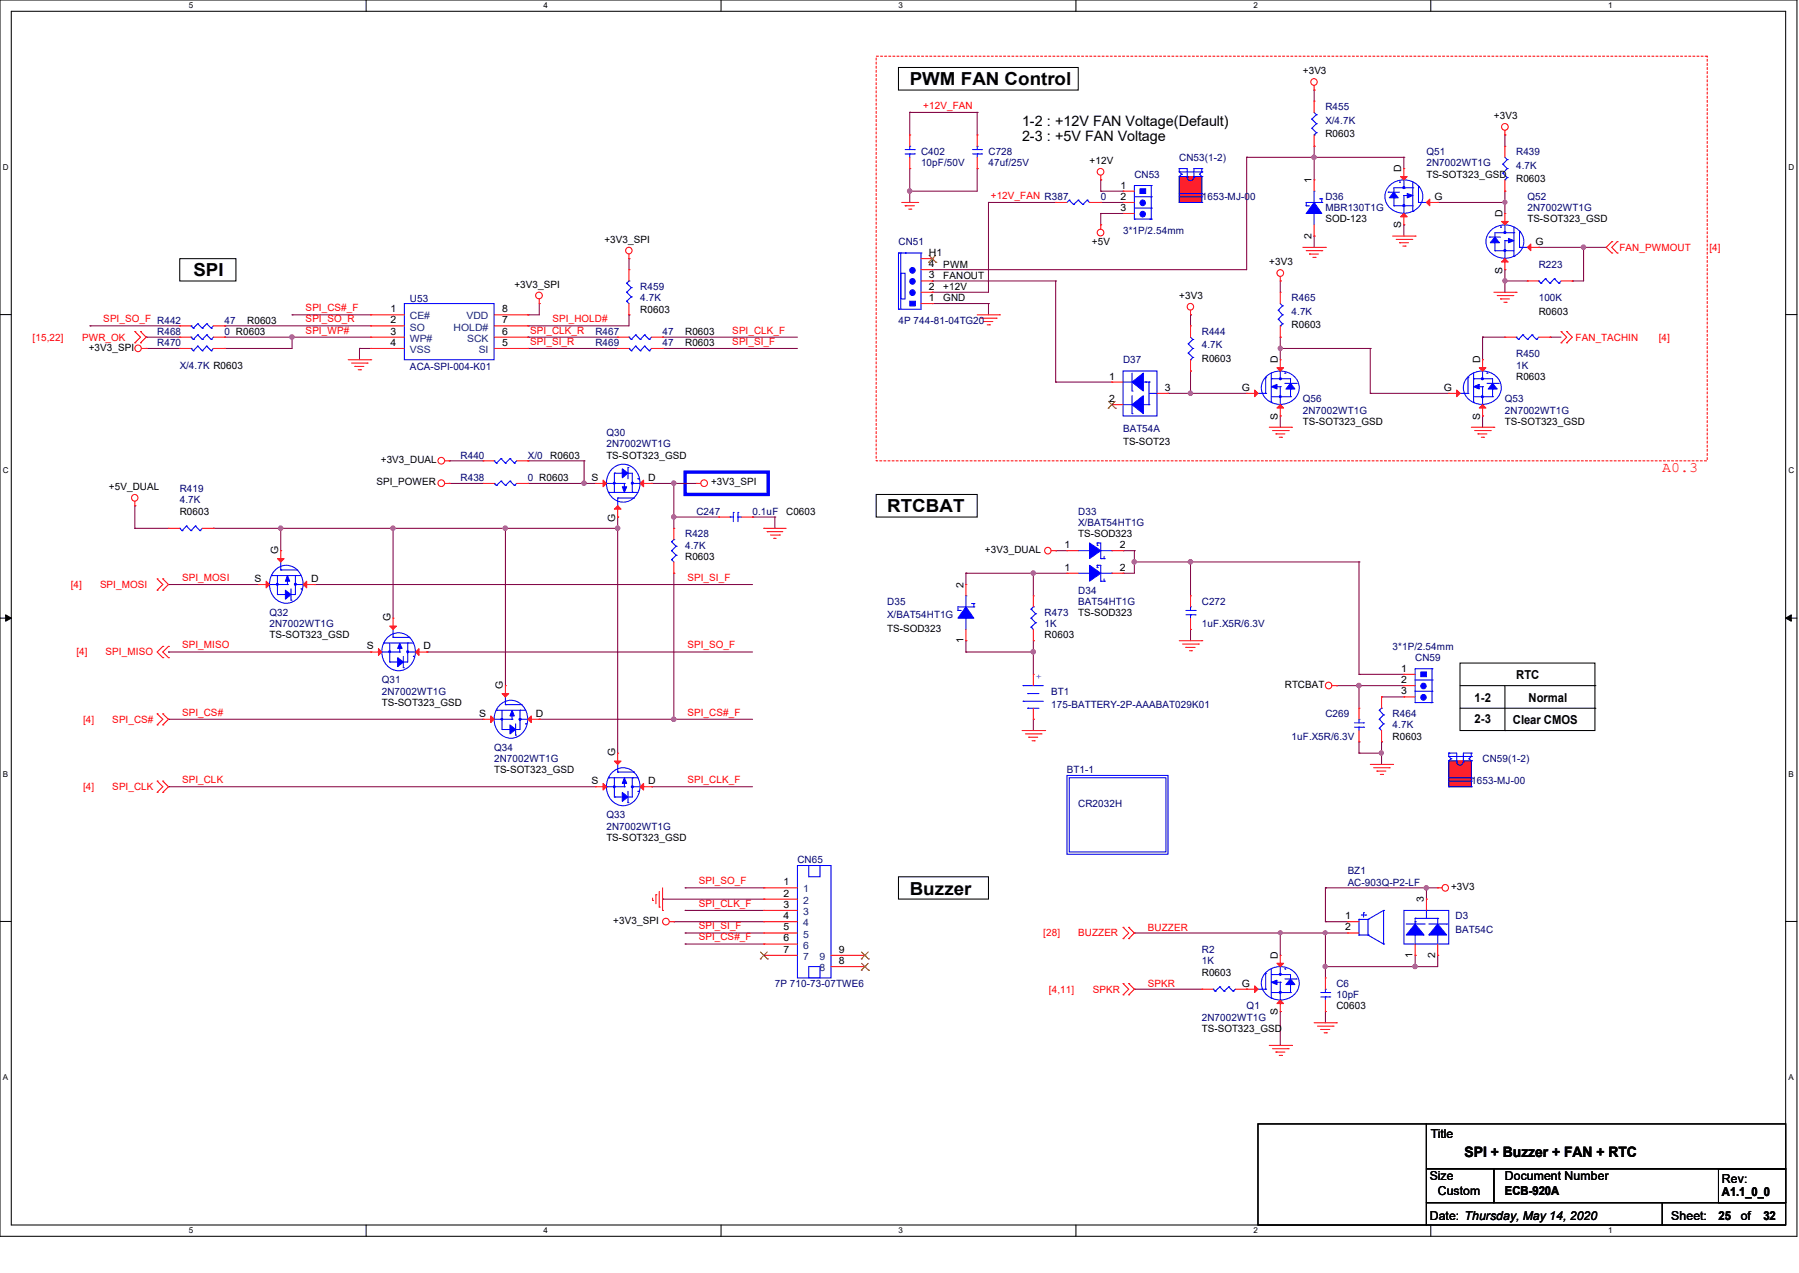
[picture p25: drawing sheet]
<svg xmlns="http://www.w3.org/2000/svg" width="297mm" height="210mm" viewBox="0 0 297 210" stroke-linecap="round" stroke-linejoin="round" font-family="sans-serif">
<defs><g id="words">
<g font-size="3">
<text x="150.2" y="14.1">PWM FAN Control</text>
<text x="31.9" y="45.6">SPI</text>
<text x="146.5" y="84.5">RTCBAT</text>
<text x="150.2" y="147.6">Buzzer</text>
</g>
<g font-size="2.4">
<text x="168.7" y="20.7">1-2 : +12V FAN Voltage(Default)</text>
<text x="168.7" y="23.2">2-3 : +5V FAN Voltage</text>
<text x="241.8" y="190.8">SPI + Buzzer + FAN + RTC</text>
</g>
<text font-size="2.4" fill="#f00" x="274.4" y="77.9">A0.3</text>
<g font-size="2">
<text x="250.3" y="112.1">RTC</text>
<text x="243.5" y="119.3">2-3</text>
<text x="243.5" y="115.8">1-2</text>
<text x="249.8" y="119.5">Clear CMOS</text>
<text x="252.4" y="115.8">Normal</text>
<text x="236.2" y="187.7">Title</text>
<text x="236" y="194.7">Size</text>
<text x="237.4" y="197.2">Custom</text>
<text x="248.5" y="194.7">Document Number</text>
<text x="248.5" y="197.2">ECB-920A</text>
<text x="284.3" y="195.1">Rev:</text>
<text x="284.3" y="197.4">A1.1_0_0</text>
<text x="236" y="201.3">Date: Thursday, May 14, 2020</text>
<text x="275.9" y="201.3">Sheet:</text>
<text x="283.7" y="201.3">25</text>
<text x="287.4" y="201.3">of</text>
<text x="291.1" y="201.3">32</text>
</g>
<g font-size="1.7" fill="#f00">
<text x="152.4" y="17.9">+12V_FAN</text>
<text x="163.6" y="32.8">+12V_FAN R387</text>
<text x="267.4" y="41.4">FAN_PWMOUT</text>
<text x="282.2" y="41.4">[4]</text>
<text x="17.1" y="53.2">SPI_SO_F R442</text>
<text x="50.5" y="51.4">SPI_CS#_F</text>
<text x="50.5" y="53.2">SPI_SO_R</text>
<text x="91.2" y="53.2">SPI_HOLD#</text>
<text x="5.4" y="56.2">[15,22]</text>
<text x="13.5" y="56.2">PWR_OK</text>
<text x="50.5" y="55">SPI_WP#</text>
<text x="87.5" y="55">SPI_CLK_R</text>
<text x="87.5" y="56.9">SPI_SI_R</text>
<text x="120.9" y="56.9">SPI_SI_F</text>
<text x="120.9" y="55">SPI_CLK_F</text>
<text x="260.1" y="56.2">FAN_TACHIN</text>
<text x="273.8" y="56.2">[4]</text>
<text x="30.1" y="95.8">SPI_MOSI</text>
<text x="113.5" y="95.8">SPI_SI_F</text>
<text x="11.7" y="97">[4]</text>
<text x="16.5" y="97">SPI_MOSI</text>
<text x="30.1" y="107">SPI_MISO</text>
<text x="113.5" y="107">SPI_SO_F</text>
<text x="12.6" y="108.1">[4]</text>
<text x="17.4" y="108.1">SPI_MISO</text>
<text x="13.7" y="119.3">[4]</text>
<text x="18.5" y="119.3">SPI_CS#</text>
<text x="30.1" y="118.1">SPI_CS#</text>
<text x="113.5" y="118.1">SPI_CS#_F</text>
<text x="13.7" y="130.3">[4]</text>
<text x="18.5" y="130.3">SPI_CLK</text>
<text x="30.1" y="129.2">SPI_CLK</text>
<text x="113.5" y="129.2">SPI_CLK_F</text>
<text x="115.4" y="149.6">SPI_CLK_F</text>
<text x="115.4" y="145.9">SPI_SO_F</text>
<text x="115.4" y="153.3">SPI_SI_F</text>
<text x="115.4" y="155.2">SPI_CS#_F</text>
<text x="172.3" y="154.5">[28]</text>
<text x="178" y="154.5">BUZZER</text>
<text x="189.5" y="153.5">BUZZER</text>
<text x="173.2" y="163.7">[4,11]</text>
<text x="180.4" y="163.7">SPKR</text>
<text x="189.5" y="162.8">SPKR</text>
</g>
<g font-size="1.7">
<text x="215.1" y="12.2">+3V3</text>
<text x="218.8" y="22.6">R0603</text>
<text x="246.6" y="19.6">+3V3</text>
<text x="179.9" y="27.1">+12V</text>
<text x="231.4" y="28.4" transform="rotate(-90 231.4 28.4)">D</text>
<text x="235.5" y="29.3">TS-SOT323_GSD</text>
<text x="185" y="31.1">1</text>
<text x="185" y="33">2</text>
<text x="185" y="34.8">3</text>
<text x="216.5" y="30.2" transform="rotate(-90 216.5 30.2)">1</text>
<text x="236.8" y="33">G</text>
<text x="248" y="35.8" transform="rotate(-90 248 35.8)">D</text>
<text x="250.3" y="30.1">R0603</text>
<text x="99.8" y="40">+3V3_SPI</text>
<text x="180.3" y="40.4">+5V</text>
<text x="216.5" y="39.4" transform="rotate(-90 216.5 39.4)">2</text>
<text x="218.8" y="36.7">SOD-123</text>
<text x="231.4" y="37.7" transform="rotate(-90 231.4 37.7)">S</text>
<text x="252.2" y="36.7">TS-SOT323_GSD</text>
<text x="253.5" y="40.4">G</text>
<text x="84.9" y="47.5">+3V3_SPI</text>
<text x="153.4" y="47.8">2</text>
<text x="153.4" y="45.9">3</text>
<text x="153.4" y="44.1">4</text>
<text x="153.4" y="42.2">H1</text>
<text x="155.7" y="46">FANOUT</text>
<text x="155.7" y="47.8">+12V</text>
<text x="155.7" y="44.2">PWM</text>
<text x="209.5" y="43.8">+3V3</text>
<text x="248" y="45.1" transform="rotate(-90 248 45.1)">S</text>
<text x="40.8" y="53.4">R0603</text>
<text x="64.5" y="51.5">1</text>
<text x="64.5" y="53.3">2</text>
<text x="82.9" y="53.3">7</text>
<text x="82.9" y="51.5">8</text>
<text x="105.7" y="51.6">R0603</text>
<text x="153.4" y="49.7">1</text>
<text x="155.7" y="49.7">GND</text>
<text x="194.7" y="49.3">+3V3</text>
<text x="254" y="51.9">R0603</text>
<text x="14.6" y="57.9">+3V3_SPI</text>
<text x="64.5" y="55.2">3</text>
<text x="64.5" y="57.1">4</text>
<text x="82.9" y="57.1">5</text>
<text x="82.9" y="55.2">6</text>
<text x="113.1" y="57.1">R0603</text>
<text x="113.1" y="55.2">R0603</text>
<text x="198.4" y="59.7">R0603</text>
<text x="210.9" y="59.9" transform="rotate(-90 210.9 59.9)">D</text>
<text x="213.2" y="54.1">R0603</text>
<text x="244.3" y="59.9" transform="rotate(-90 244.3 59.9)">D</text>
<text x="183.1" y="62.6">1</text>
<text x="192.3" y="64.5">3</text>
<text x="205" y="64.5">G</text>
<text x="238.4" y="64.5">G</text>
<text x="250.3" y="62.7">R0603</text>
<text x="183.1" y="66.3">2</text>
<text x="210.9" y="69.2" transform="rotate(-90 210.9 69.2)">S</text>
<text x="215.1" y="70.1">TS-SOT323_GSD</text>
<text x="244.3" y="69.2" transform="rotate(-90 244.3 69.2)">S</text>
<text x="248.5" y="70.1">TS-SOT323_GSD</text>
<text x="62.9" y="76.4">+3V3_DUAL</text>
<text x="90.8" y="75.6">R0603</text>
<text x="100.1" y="75.6">TS-SOT323_GSD</text>
<text x="185.4" y="73.4">TS-SOT23</text>
<text x="18" y="80.9">+5V_DUAL</text>
<text x="62.1" y="80.1">SPI_POWER</text>
<text x="97.7" y="79.3">S</text>
<text x="107" y="79.3">D</text>
<text x="117.4" y="80.1">+3V3_SPI</text>
<text x="29.7" y="84.9">R0603</text>
<text x="101.6" y="86.1" transform="rotate(-90 101.6 86.1)">G</text>
<text x="129.8" y="84.9">C0603</text>
<text x="178" y="88.6">TS-SOD323</text>
<text x="45.9" y="91.4" transform="rotate(-90 45.9 91.4)">G</text>
<text x="113.1" y="92.3">R0603</text>
<text x="162.6" y="91.2">+3V3_DUAL</text>
<text x="175.7" y="94.1">1</text>
<text x="175.7" y="90.4">1</text>
<text x="184.9" y="94.1">2</text>
<text x="184.9" y="90.4">2</text>
<text x="42" y="96">S</text>
<text x="51.4" y="96">D</text>
<text x="159" y="97" transform="rotate(-90 159 97)">2</text>
<text x="178" y="101.6">TS-SOD323</text>
<text x="44.5" y="105.3">TS-SOT323_GSD</text>
<text x="60.6" y="107.1">S</text>
<text x="64.5" y="102.5" transform="rotate(-90 64.5 102.5)">G</text>
<text x="69.9" y="107.1">D</text>
<text x="146.5" y="104.2">TS-SOD323</text>
<text x="159" y="106.1" transform="rotate(-90 159 106.1)">1</text>
<text x="172.5" y="105.3">R0603</text>
<text x="83" y="113.7" transform="rotate(-90 83 113.7)">G</text>
<text x="212.1" y="113.5">RTCBAT</text>
<text x="231.3" y="110.8">1</text>
<text x="231.3" y="112.7">2</text>
<text x="63" y="116.5">TS-SOT323_GSD</text>
<text x="79.1" y="118.2">S</text>
<text x="88.5" y="118.2">D</text>
<text x="231.3" y="114.6">3</text>
<text x="101.6" y="124.8" transform="rotate(-90 101.6 124.8)">G</text>
<text x="229.9" y="122">R0603</text>
<text x="81.6" y="127.6">TS-SOT323_GSD</text>
<text x="97.7" y="129.4">S</text>
<text x="107" y="129.4">D</text>
<text x="100.1" y="138.7">TS-SOT323_GSD</text>
<text x="129.4" y="146">1</text>
<text x="129.4" y="147.9">2</text>
<text x="129.4" y="149.8">3</text>
<text x="235.1" y="148.9" transform="rotate(-90 235.1 148.9)">3</text>
<text x="239.6" y="146.9">+3V3</text>
<text x="101.3" y="152.4">+3V3_SPI</text>
<text x="129.4" y="151.6">4</text>
<text x="129.4" y="153.5">5</text>
<text x="129.4" y="155.3">6</text>
<text x="222.1" y="151.6">1</text>
<text x="222.1" y="153.5">2</text>
<text x="129.4" y="157.2">7</text>
<text x="138.5" y="159">8</text>
<text x="138.5" y="157.2">9</text>
<text x="198.4" y="161">R0603</text>
<text x="210.9" y="158.2" transform="rotate(-90 210.9 158.2)">D</text>
<text x="233.2" y="158" transform="rotate(-90 233.2 158)">1</text>
<text x="236.9" y="158" transform="rotate(-90 236.9 158)">2</text>
<text x="205" y="162.8">G</text>
<text x="210.9" y="167.5" transform="rotate(-90 210.9 167.5)">S</text>
<text x="220.6" y="166.5">C0603</text>
<text x="198.4" y="170.2">TS-SOT323_GSD</text>
</g>
<g font-size="1.7" fill="#000080">
<text x="218.8" y="18.2">R455</text>
<text x="218.8" y="20.4">X/4.7K</text>
<text x="152.1" y="25.6">C402</text>
<text x="152.1" y="27.4">10pF/50V</text>
<text x="163.2" y="25.6">C728</text>
<text x="163.2" y="27.4">47uf/25V</text>
<text x="187.3" y="29.3">CN53</text>
<text x="194.7" y="26.5">CN53(1-2)</text>
<text x="235.5" y="25.6">Q51</text>
<text x="235.5" y="27.4">2N7002WT1G</text>
<text x="250.3" y="25.6">R439</text>
<text x="250.3" y="27.8">4.7K</text>
<text x="181.7" y="33">0</text>
<text x="198.4" y="33">1653-MJ-00</text>
<text x="218.8" y="33">D36</text>
<text x="218.8" y="34.9">MBR130T1G</text>
<text x="252.2" y="33">Q52</text>
<text x="252.2" y="34.9">2N7002WT1G</text>
<text x="148.3" y="40.4">CN51</text>
<text x="185.4" y="38.6">3*1P/2.54mm</text>
<text x="105.7" y="47.8">R459</text>
<text x="254" y="44.2">R223</text>
<text x="37.1" y="53.4">47</text>
<text x="67.7" y="49.9">U53</text>
<text x="105.7" y="49.7">4.7K</text>
<text x="148.3" y="53.4">4P 744-81-04TG20</text>
<text x="213.2" y="49.7">R465</text>
<text x="213.2" y="51.9">4.7K</text>
<text x="254" y="49.7">100K</text>
<text x="25.9" y="57.1">R470</text>
<text x="25.9" y="55.2">R468</text>
<text x="37.1" y="55.2">0 R0603</text>
<text x="98.3" y="57.1">R469</text>
<text x="98.3" y="55.2">R467</text>
<text x="109.4" y="57.1">47</text>
<text x="109.4" y="55.2">47</text>
<text x="185.4" y="59.9">D37</text>
<text x="198.4" y="55.2">R444</text>
<text x="198.4" y="57.5">4.7K</text>
<text x="250.3" y="59">R450</text>
<text x="29.7" y="60.8">X/4.7K R0603</text>
<text x="67.7" y="61">ACA-SPI-004-K01</text>
<text x="250.3" y="60.8">1K</text>
<text x="100.1" y="72">Q30</text>
<text x="185.4" y="71.2">BAT54A</text>
<text x="215.1" y="66.4">Q56</text>
<text x="215.1" y="68.2">2N7002WT1G</text>
<text x="248.5" y="66.4">Q53</text>
<text x="248.5" y="68.2">2N7002WT1G</text>
<text x="76" y="75.6">R440</text>
<text x="87.2" y="75.6">X/0</text>
<text x="100.1" y="73.8">2N7002WT1G</text>
<text x="29.7" y="81.2">R419</text>
<text x="29.7" y="83.1">4.7K</text>
<text x="76" y="79.4">R438</text>
<text x="87.2" y="79.4">0 R0603</text>
<text x="113.1" y="88.6">R428</text>
<text x="115" y="84.9">C247</text>
<text x="124.3" y="84.9">0.1uF</text>
<text x="178" y="84.9">D33</text>
<text x="178" y="86.8">X/BAT54HT1G</text>
<text x="113.1" y="90.5">4.7K</text>
<text x="44.5" y="101.6">Q32</text>
<text x="146.5" y="99.8">D35</text>
<text x="146.5" y="102">X/BAT54HT1G</text>
<text x="172.5" y="101.6">R473</text>
<text x="178" y="97.9">D34</text>
<text x="178" y="99.8">BAT54HT1G</text>
<text x="198.4" y="99.8">C272</text>
<text x="44.5" y="103.5">2N7002WT1G</text>
<text x="172.5" y="103.5">1K</text>
<text x="198.4" y="103.5">1uF.X5R/6.3V</text>
<text x="229.9" y="107.2">3*1P/2.54mm</text>
<text x="63" y="112.7">Q31</text>
<text x="233.6" y="109.1">CN59</text>
<text x="63" y="114.6">2N7002WT1G</text>
<text x="173.6" y="114.6">BT1</text>
<text x="173.6" y="116.8">175-BATTERY-2P-AAABAT029K01</text>
<text x="218.8" y="118.3">C269</text>
<text x="229.9" y="118.3">R464</text>
<text x="81.6" y="123.9">Q34</text>
<text x="81.6" y="125.7">2N7002WT1G</text>
<text x="213.2" y="122">1uF.X5R/6.3V</text>
<text x="229.9" y="120.1">4.7K</text>
<text x="244.8" y="125.7">CN59(1-2)</text>
<text x="176.1" y="127.6">BT1-1</text>
<text x="242.9" y="129.4">1653-MJ-00</text>
<text x="100.1" y="135">Q33</text>
<text x="100.1" y="136.9">2N7002WT1G</text>
<text x="178" y="133.1">CR2032H</text>
<text x="131.7" y="142.4">CN65</text>
<text x="222.5" y="144.3">BZ1</text>
<text x="222.5" y="146.1">AC-903Q-P2-LF</text>
<text x="240.3" y="151.7">D3</text>
<text x="240.3" y="153.9">BAT54C</text>
<text x="198.4" y="157.2">R2</text>
<text x="198.4" y="159.1">1K</text>
<text x="127.9" y="162.8">7P 710-73-07TWE6</text>
<text x="205.8" y="166.5">Q1</text>
<text x="220.6" y="162.8">C6</text>
<text x="220.6" y="164.7">10pF</text>
<text x="198.4" y="168.4">2N7002WT1G</text>
</g>
<g font-size="1.7" fill="#004080">
<text x="67.7" y="52.7">CE#</text>
<text x="77" y="52.7">VDD</text>
<text x="67.7" y="54.5">SO</text>
<text x="67.7" y="56.4">WP#</text>
<text x="67.7" y="58.3">VSS</text>
<text x="74.9" y="54.5">HOLD#</text>
<text x="77.1" y="56.4">SCK</text>
<text x="79" y="58.3">SI</text>
<text x="132.6" y="147.2">1</text>
<text x="132.6" y="149.1">2</text>
<text x="132.6" y="151">3</text>
<text x="132.6" y="152.8">4</text>
<text x="132.6" y="154.7">5</text>
<text x="132.6" y="156.5">6</text>
<text x="132.6" y="158.4">7</text>
<text x="135.3" y="160.2">8</text>
<text x="135.3" y="158.4">9</text>
</g>
<text font-size="1.7" fill="#00f" x="171" y="111.3" transform="rotate(90 171 111.3)">+</text>
<g font-size="1.3">
<text x="31.2" y="1.4">5</text>
<text x="89.7" y="1.4">4</text>
<text x="148.3" y="1.4">3</text>
<text x="206.9" y="1.4">2</text>
<text x="265.5" y="1.4">1</text>
<text x=".5" y="28.1">D</text>
<text x="295.3" y="28.1">D</text>
<text x=".5" y="78.1">C</text>
<text x="295.3" y="78.1">C</text>
<text x=".5" y="128.2">B</text>
<text x="295.3" y="128.2">B</text>
<text x=".5" y="178.2">A</text>
<text x="295.3" y="178.2">A</text>
<text x="31.2" y="203.5">5</text>
<text x="89.7" y="203.5">4</text>
<text x="148.3" y="203.5">3</text>
<text x="206.9" y="203.5">2</text>
<text x="265.5" y="203.5">1</text>
</g>
</g></defs>
<path d="M0 0h296.7v204h-296.7zM1.9 1.9h292.9v200.2h-292.9z" fill="none" stroke="#000" stroke-width=".17"/>
<g fill="#fff">
<path d="M31.2 .2h.7v1.5h-.7z"/>
<path d="M31.2 202.3h.7v1.5h-.7z"/>
</g>
<path d="M60.5 0v1.9M60.5 202.1v1.9" fill="none" stroke="#000" stroke-width=".17"/>
<g fill="#fff">
<path d="M89.7 .2h.8v1.5h-.8z"/>
<path d="M89.7 202.3h.8v1.5h-.8z"/>
</g>
<path d="M119 0v1.9M119 202.1v1.9" fill="none" stroke="#000" stroke-width=".17"/>
<g fill="#fff">
<path d="M148.3 .2h.8v1.5h-.8z"/>
<path d="M148.3 202.3h.8v1.5h-.8z"/>
</g>
<path d="M177.6 0v1.9M177.6 202.1v1.9" fill="none" stroke="#000" stroke-width=".17"/>
<g fill="#fff">
<path d="M206.9 .2h.7v1.5h-.7z"/>
<path d="M206.9 202.3h.7v1.5h-.7z"/>
</g>
<path d="M236.2 0v1.9M236.2 202.1v1.9" fill="none" stroke="#000" stroke-width=".17"/>
<g fill="#fff">
<path d="M265.5 .2h.7v1.5h-.7z"/>
<path d="M265.5 202.3h.7v1.5h-.7z"/>
<path d="M.5 26.9h.9v1.5h-.9z"/>
<path d="M295.3 26.9h.9v1.5h-.9z"/>
<path d="M.5 76.9h.9v1.5h-.9z"/>
<path d="M295.3 76.9h.9v1.5h-.9z"/>
</g>
<path d="M0 51.9h1.9M294.8 51.9h1.9" fill="none" stroke="#000" stroke-width=".17"/>
<g fill="#fff">
<path d="M.5 127h.8v1.5h-.8z"/>
<path d="M295.3 127h.8v1.5h-.8z"/>
</g>
<path d="M0 102h1.9M294.8 102h1.9" fill="none" stroke="#000" stroke-width=".17"/>
<path d="M.9 101.4l1 .6-1 .5zM294.8 102l.9-.6v1.1z" fill="#000" stroke="#000" stroke-width=".17"/>
<g fill="#fff">
<path d="M.5 177h.8v1.5h-.8z"/>
<path d="M295.3 177h.8v1.5h-.8z"/>
</g>
<g fill="none" stroke="#000" stroke-width=".17">
<path d="M148.3 11.1h29.7v3.8h-29.7zM29.7 42.7h9.2v3.7h-9.2zM144.7 81.6h16.6v3.7h-16.6zM241 109.4h22.3v11.1h-22.3zM241 116.8h22.3M241 113.1h22.3M248.5 113.1v7.4M263.3 116.8h.1M263.3 113.1h.1M248.5 120.5h.1M0 152h1.9M148.3 144.7h14.9v3.6h-14.9z"/>
<path d="M294.8 152h1.9M207.7 185.4h27.8v16.7h-27.8zM235.5 192.8h11.1v5.6h-11.1zM235.5 198.4h38.9v3.7h-38.9zM235.5 185.4h59.3v7.4h-59.3zM246.6 192.8h48.2v5.6h-48.2zM274.4 198.4h20.4v3.7h-20.4zM283.7 192.8h11.1v5.6h-11.1z"/>
</g>
<path d="M113.1 77.9h13.7v3.7h-13.7z" fill="none" stroke="#00f" stroke-width=".55"/>
<g fill="#f00" stroke="#f00" stroke-width=".17">
<path d="M101.4 84l.6-.6 .5 .6z"/>
<path d="M105.7 79.8l.6-.6v1.1z"/>
<path d="M99.6 79.2l.5 .6-.5 .5z"/>
<path d="M207.1 162.6l.6 .6-.6 .5z"/>
<path d="M210.8 158.9h1.1l-.5 .6z"/>
<path d="M210.8 165.6l.6-.6 .5 .6z"/>
<path d="M207.1 64.3l.6 .6-.6 .5z"/>
<path d="M210.8 60.7h1.1l-.5 .5z"/>
<path d="M210.8 67.3l.6-.5 .5 .5z"/>
<path d="M45.8 92.2h1.1l-.5 .5z"/>
<path d="M50.6 95.9v1.1l-.5-.6z"/>
<path d="M43.9 95.9l.6 .5-.6 .6z"/>
<path d="M236.1 32.9v1.1l-.6-.6z"/>
<path d="M231.2 29.1h1.1l-.5 .6z"/>
<path d="M231.2 35.8l.6-.6 .5 .6z"/>
<path d="M82.9 114.4h1.1l-.6 .6z"/>
<path d="M87.7 118.1v1.1l-.5-.5z"/>
<path d="M81 118.1l.6 .6-.6 .5z"/>
<path d="M101.4 125.6h1.1l-.5 .5z"/>
<path d="M105.7 129.8l.6-.6v1.1z"/>
<path d="M99.6 129.2l.5 .6-.5 .5z"/>
<path d="M252.2 40.8l.5-.5v1.1z"/>
<path d="M247.9 36.5h1.1l-.5 .6z"/>
<path d="M248.5 42.7l.5 .5h-1.1z"/>
<path d="M240.5 64.3l.5 .6-.5 .5z"/>
<path d="M244.2 60.7h1.1l-.5 .5z"/>
<path d="M244.2 67.3l.6-.5 .5 .5z"/>
<path d="M64.3 103.3h1.1l-.5 .5z"/>
<path d="M68.6 107.6l.6-.6v1.1z"/>
<path d="M62.5 107l.5 .6-.5 .5z"/>
<path d="M239.2 125.5h3.7v4.3h-3.7z" fill-rule="evenodd"/>
<path d="M194.7 29.1h3.7v4.3h-3.7z" fill-rule="evenodd"/>
</g>
<path d="M144.7 9.3h137.2v66.7h-137.2z" fill="none" stroke="#f00" stroke-width=".17" stroke-dasharray=".3"/>
<g fill="none" stroke="#800040" stroke-width=".17">
<path d="M150.2 18.5h.1M150.2 18.5v3.8M150.2 18.5h11.1M161.3 18.5h.1M161.3 18.5v3.8M217 14.9h.1M217 14.9v1.8M150.2 31.5h.1M150.2 27.8h.1M150.2 27.8v5.6M161.3 27.8h.1M161.3 27.8v3.7h-11.1"/>
<path d="M163.2 33.4h.1M163.2 33.4v14.8h-9.3M163.2 33.4h11.1M181.7 33.4h.1M181.7 35.2h.1M181.7 31.5h.1M181.7 29.7h.1M181.7 33.4h3.7M181.7 29.7v1.8M181.7 35.2v1.9M181.7 31.5h3.7M181.7 35.2h3.7"/>
<path d="M205.8 26h.1M205.8 26v18.5h-51.9M205.8 26h26M217 38.9h.1M217 26h.1M217 24.1h.1M217 24.1v5.6M217 38.9v1.9M231.8 37.1h.1M231.8 26h.1M231.8 26v1.8M231.8 37.1v1.8"/>
<path d="M237.4 33.4h.1M237.4 33.4h11.1M248.5 22.3h.1M248.5 31.5h.1M248.5 33.4h.1M248.5 22.3v1.8M248.5 31.5v3.7M14.9 53.8h.1M14.9 53.8h14.8M24.1 57.5h.1M24.1 55.6h.1M24.1 57.5h5.6"/>
<path d="M24.1 55.6h5.6M37.1 53.8h.1M37.1 57.5h.1M37.1 55.6h.1M37.1 55.6h24.1M37.1 53.8h24.1M48.2 55.6h.1M48.2 51.9h.1M48.2 55.6v1.9h-11.1M48.2 51.9h13M59.4 57.5h.1M59.4 57.5h1.8"/>
<path d="M59.4 57.5v1.9M87.2 51.9h.1M87.2 53.8h.1M87.2 55.6h.1M87.2 57.5h.1M87.2 57.5h14.8M87.2 55.6h14.8M89 50.1h.1M89 50.1v1.8h-1.8M103.8 51.9h.1M103.8 42.7h.1M103.8 51.9v1.9h-16.6"/>
<path d="M103.8 42.7v1.8M109.4 57.5h.1M109.4 55.6h.1M109.4 57.5h22.3M109.4 55.6h22.3M153.9 50.1h.1M153.9 46.4h.1M153.9 48.2h.1M153.9 44.5h.1M153.9 50.1h9.3M153.9 46.4h20.4M163.2 50.1h.1"/>
<path d="M163.2 50.1v1.8M174.3 46.4h.1M174.3 46.4v16.6M196.6 51.9h.1M196.6 51.9v1.9M211.4 57.5h.1M211.4 46.4h.1M211.4 55.6h.1M211.4 46.4v1.8M211.4 55.6v3.8M211.4 57.5h14.8M226.2 57.5h.1"/>
<path d="M226.2 57.5v7.4M244.8 55.6h.1M244.8 55.6h3.7M244.8 55.6v3.8M248.5 46.4h.1M248.5 44.5h.1M248.5 46.4h3.7M248.5 44.5v3.7M254 40.8h.1M254 40.8h11.2M255.9 55.6h.1M255.9 55.6h1.8"/>
<path d="M259.6 46.4h.1M261.5 40.8h.1M261.5 40.8v5.6h-1.9M74.2 79.8h.1M74.2 76h.1M74.2 79.8h5.6M74.2 76h5.6M87.2 76h.1M87.2 79.8h.1M87.2 79.8h11.1M87.2 76h9.2M96.4 76h.1"/>
<path d="M96.4 79.8h.1M96.4 76v3.8M107.6 79.8h.1M107.6 79.8h7.4M111.3 79.8h.1M111.3 79.8v7.4M174.3 63h.1M174.3 63h9.3M192.8 64.9h.1M192.8 64.9h13M196.6 64.9h.1M196.6 61.2h.1"/>
<path d="M196.6 61.2v3.7M211.4 68.6h.1M211.4 68.6v1.9M226.2 64.9h.1M226.2 64.9h13M244.8 68.6h.1M244.8 68.6v1.9M22.3 83.4h.1M22.3 87.2h.1M22.3 87.2h5.5M22.3 83.4v3.8M27.8 96.4h.1"/>
<path d="M27.8 96.4h14.9M35.2 87.2h.1M35.2 87.2h66.8M46.4 87.2h.1M46.4 87.2v3.6M51.9 96.4h.1M51.9 96.4h72.3M64.9 87.2h.1M64.9 87.2v14.8M83.4 87.2h.1M83.4 87.2v25.9M102 85.3h.1"/>
<path d="M102 87.2h.1M102 85.3v38.9M111.3 85.3h.1M111.3 94.6h.1M111.3 94.6v24.1M111.3 85.3h7.4M124.2 85.3h.1M124.2 85.3h3.7M127.9 85.3h.1M127.9 85.3v1.9M159.5 94.6h.1M159.5 94.6v1.8"/>
<path d="M159.5 94.6h16.6M170.6 94.6h.1M170.6 94.6v3.7M174.3 90.8h.1M174.3 90.8h1.8M185.4 90.8h.1M185.4 94.6h.1M185.4 90.8h1.9M187.3 92.7h.1M187.3 90.8h.1M187.3 92.7h37.1M187.3 90.8v3.8h-1.9"/>
<path d="M196.6 92.7h.1M196.6 92.7v5.6M224.4 92.7h.1M224.4 92.7v18.6M27.8 118.7h.1M27.8 107.6h.1M27.8 118.7h52M27.8 107.6h33.4M70.5 107.6h.1M70.5 107.6h53.7M89 118.7h.1M89 118.7h35.2"/>
<path d="M111.3 118.7h.1M159.5 105.7h.1M159.5 107.6h.1M159.5 107.6h11.1M159.5 105.7v1.9M170.6 105.7h.1M170.6 107.6h.1M170.6 118.7h.1M170.6 105.7v5.6M170.6 118.7v1.8M196.6 103.8h.1M196.6 103.8v1.9"/>
<path d="M220.6 113.1h.1M220.6 113.1h11.2M224.4 111.3h.1M224.4 113.1h.1M224.4 113.1v3.7M224.4 111.3h7.4M228.1 115h.1M228.1 115h3.7M27.8 129.8h.1M27.8 129.8h70.5M107.6 129.8h.1M107.6 129.8h16.6"/>
<path d="M224.4 122.4h.1M224.4 124.2h.1M224.4 122.4v1.8M224.4 124.2h3.7M228.1 124.2h.1M228.1 122.4h.1M228.1 122.4v3.7M109.4 148.3h.1M109.4 148.3h16.7M111.3 152.1h.1M111.3 152.1h14.8M113.1 153.9h.1"/>
<path d="M113.1 150.2h.1M113.1 155.7h.1M113.1 146.5h.1M113.1 146.5h13M113.1 153.9h13M113.1 150.2h13M113.1 155.7h13M187.3 153.9h.1M187.3 153.9h35.2M211.4 153.9h.1M211.4 153.9v3.7M218.8 146.5h.1"/>
<path d="M218.8 153.9h.1M218.8 159.5h.1M218.8 152.1h.1M218.8 146.5h18.6M218.8 146.5v5.6M218.8 153.9v7.4M218.8 152.1h3.7M233.6 159.5h.1M233.6 157.6h.1M233.6 157.6v1.9M235.5 146.5h.1M235.5 146.5v1.8"/>
<path d="M237.4 157.6h.1M237.4 157.6v1.9h-18.6M187.3 163.2h.1M187.3 163.2h11.1M211.4 166.9h.1M211.4 166.9v5.6M218.8 166.9h.1M218.8 166.9v1.8"/>
</g>
<g fill="#f0f" stroke="#f0f" stroke-width=".17">
<circle cx="235.5" cy="146.5" r=".36"/>
<circle cx="218.8" cy="159.4" r=".35"/>
<circle cx="218.8" cy="153.9" r=".33"/>
<circle cx="233.6" cy="159.4" r=".36"/>
<circle cx="111.2" cy="79.7" r=".36"/>
<circle cx="64.9" cy="87.1" r=".36"/>
<circle cx="83.4" cy="87.1" r=".36"/>
<circle cx="102" cy="87.1" r=".36"/>
<circle cx="48.2" cy="55.6" r=".36"/>
<circle cx="111.2" cy="85.3" r=".36"/>
<circle cx="96.4" cy="79.7" r=".36"/>
<circle cx="46.3" cy="87.1" r=".36"/>
<circle cx="196.5" cy="92.7" r=".36"/>
<circle cx="170.6" cy="94.6" r=".36"/>
<circle cx="187.3" cy="92.7" r=".36"/>
<circle cx="228" cy="124.2" r=".35"/>
<circle cx="170.6" cy="107.5" r=".36"/>
<circle cx="211.4" cy="153.9" r=".33"/>
<circle cx="111.2" cy="118.7" r=".36"/>
<circle cx="224.3" cy="113.1" r=".36"/>
<circle cx="216.9" cy="26" r=".36"/>
<circle cx="248.5" cy="33.4" r=".33"/>
<circle cx="248.4" cy="46.3" r=".35"/>
<circle cx="261.4" cy="40.8" r=".36"/>
<circle cx="211.4" cy="57.5" r=".35"/>
<circle cx="196.5" cy="64.9" r=".36"/>
<circle cx="150.2" cy="31.5" r=".36"/>
</g>
<g fill="none" stroke="#f00" stroke-width=".17">
<path d="M217 14.9h.1M217 16.7h.1M217 14.1v.8M217 16.7v1.8M148.9 33.4h2.6M149.4 34h.1M149.4 34h1.6M150 34.5h.4M150.2 27.8h.1M150.2 22.3h.1M150.2 22.3v1.8M150.2 26v1.8"/>
<path d="M150.4 34.5h.1M151.5 33.4h.1M161.3 27.8h.1M161.3 22.3h.1M161.3 22.3v1.8M161.3 26v1.8M174.3 33.4h.1M174.3 33.4h1.8M179.9 33.4h1.8M181.7 29.7h.1M181.7 37.1h.1M181.7 33.4h.1"/>
<path d="M181.7 28.9v.8M181.7 37.1v.7M185.4 31.5h.1M185.4 33.4h.1M185.4 35.2h.1M185.4 33.4h1.9M185.4 31.5h1.9M185.4 35.2h1.9M217 24.1h.1M217 38.9h.1M217 29.7h.1M217 22.3v1.8"/>
<path d="M217 29.7v1.8M217 37.1v1.8M229.9 38.9h3.7M230.5 39.5h2.6M231.8 27.8h.1M231.8 37.1h.1M231.8 27.8v1.9M231.8 35.2v1.9M233.1 39.5h.1M233.6 38.9h.1M235.5 33.4h1.9M237.4 33.4h.1"/>
<path d="M248.5 22.3h.1M248.5 24.1h.1M248.5 31.5h.1M248.5 35.2h.1M248.5 21.5v.8M248.5 24.1v1.9M248.5 29.7v1.8M248.5 35.2v1.9M266.1 39.9h.1M266.1 39.9l-.9 .9 .9 .9M267 39.9h.1M267 39.9l-.9 .9 .9 .9"/>
<path d="M22.3 56.6h.1M22.3 54.7h.1M22.3 54.7l.9 .9-.9 1M23.2 54.7h.1M23.2 56.6h.1M23.2 54.7l.9 .9-.9 1M23.4 57.5h.7M24.1 57.5h.1M29.7 57.5h.1M29.7 55.6h.1M29.7 53.8h.1M29.7 57.5h1.8"/>
<path d="M29.7 55.6h1.8M29.7 53.8h1.8M35.2 57.5h1.9M35.2 55.6h1.9M35.2 53.8h1.9M37.1 57.5h.1M37.1 55.6h.1M37.1 53.8h.1M57.5 59.4h3.7M58 59.9h2.6M60.6 59.9h.1M61.2 59.4h.1"/>
<path d="M61.2 51.9h.1M61.2 53.8h.1M61.2 55.6h.1M61.2 57.5h.1M61.2 57.5h5.6M61.2 51.9h5.6M61.2 55.6h5.6M61.2 53.8h5.6M81.6 57.5h5.6M81.6 51.9h5.6M81.6 55.6h5.6M81.6 53.8h5.6"/>
<path d="M87.2 57.5h.1M87.2 55.6h.1M87.2 53.8h.1M87.2 51.9h.1M89 50.1h.1M89 49.3v.8M102 57.5h.1M102 55.6h.1M102 57.5h1.8M102 55.6h1.8M103.8 42.7h.1M103.8 51.9h.1"/>
<path d="M103.8 44.5h.1M103.8 41.9v.8M103.8 44.5v1.9M103.8 50.1v1.8M107.6 57.5h1.8M107.6 55.6h1.8M109.4 57.5h.1M109.4 55.6h.1M152.1 48.2h1.8M152.1 46.4h1.8M152.1 50.1h1.8M152.1 44.5h1.8"/>
<path d="M152.1 42.7h1.8M153.9 50.1h.1M153.9 48.2h.1M153.9 46.4h.1M153.9 44.5h.1M153.9 42.7h.1M161.3 51.9h3.7M161.9 52.5h2.6M162.4 53h.1M162.4 53h1.5M163 53.6h.4M163.4 53.6h.1"/>
<path d="M164.5 52.5h.1M165 51.9h.1M196.6 51.9h.1M196.6 53.8h.1M196.6 51.2v.7M196.6 53.8v1.8M196.6 59.4v1.8M211.4 46.4h.1M211.4 48.2h.1M211.4 55.6h.1M211.4 59.4h.1M211.4 45.6v.8"/>
<path d="M211.4 48.2v1.9M211.4 53.8v1.8M211.4 59.4v1.8M215.1 40.8h3.7M215.6 41.4h2.6M216.2 41.9h.1M216.2 41.9h1.5M216.7 42.5h.4M217.1 42.5h.1M218.2 41.4h.1M218.8 40.8h.1M231.1 40h.1"/>
<path d="M231.1 40h1.4M231.6 40.6h.4M232 40.6h.1M244.8 59.4h.1M244.8 59.4v1.8M246.6 48.2h3.7M247.2 48.8h2.6M247.7 49.3h.1M247.7 49.3h1.5M248.3 49.9h.4M248.5 55.6h.1M248.5 44.5h.1"/>
<path d="M248.5 42.7v1.8M248.5 55.6h1.8M248.7 49.9h.1M249.8 48.8h.1M250.3 48.2h.1M252.2 46.4h.1M252.2 40.8h1.8M252.2 46.4h1.8M254 40.8h.1M254 55.6h1.9M255.9 55.6h.1M257.7 56.6h.1"/>
<path d="M257.7 54.7h.1M257.7 54.7l1 .9-1 1M257.7 46.4h1.9M258.7 56.6h.1M258.7 54.7h.1M258.7 54.7l.9 .9-.9 1M259.6 46.4h.1M266.1 41.7h.1M267 41.7h.1M58.6 60.5h.1M58.6 60.5h1.5M59.1 61h.4"/>
<path d="M59.5 61h.1M73.4 79.8h.8M73.4 76h.8M74.2 79.8h.1M74.2 76h.1M79.8 76h.1M79.8 79.8h.1M79.8 79.8h1.8M79.8 76h1.8M85.3 79.8h1.9M85.3 76h1.9M87.2 76h.1"/>
<path d="M87.2 79.8h.1M98.3 79.8h.1M98.3 79.8h1.8M105.7 79.8h1.9M107.6 79.8h.1M115 79.8h.1M115 79.8h.7M183.6 63h.1M183.6 66.8h.1M183.6 63h1.8M183.6 66.8h1.8M191 64.9h1.8"/>
<path d="M192.8 64.9h.1M196.6 61.2h.1M205.8 64.9h.1M205.8 64.9h1.9M209.5 70.5h3.7M210.1 71h2.6M210.7 71.6h.1M210.7 71.6h1.4M211.2 72.1h.4M211.4 68.6h.1M211.4 66.8v1.8M211.6 72.1h.1"/>
<path d="M212.7 71h.1M213.2 70.5h.1M239.2 64.9h.1M239.2 64.9h1.8M242.9 70.5h3.7M243.5 71h2.5M244 71.6h.1M244 71.6h1.5M244.6 72.1h.3M244.8 68.6h.1M244.8 66.8v1.8M244.9 72.1h.1"/>
<path d="M246 71h.1M246.6 70.5h.1M22.3 83.4h.1M22.3 82.7v.7M26 95.5h.1M26 97.4h.1M26 95.5l.9 .9-.9 1M26.9 97.4h.1M26.9 95.5h.1M26.9 95.5l.9 .9-.9 1M27.8 87.2h.1M27.8 87.2h1.9"/>
<path d="M33.4 87.2h1.8M35.2 87.2h.1M42.7 96.4h.1M42.7 96.4h1.8M46.4 90.8h.1M46.4 90.8v1.9M50.1 96.4h1.8M51.9 96.4h.1M102 85.3h.1M102 83.4v1.9M111.3 94.6h.1M111.3 87.2h.1"/>
<path d="M111.3 87.2v1.8M111.3 92.7v1.9M118.7 85.3h.1M118.7 85.3h1.8M122.4 85.3h1.8M124.2 85.3h.1M126.1 87.2h.1M126.1 87.2h3.7M126.7 87.7h.1M126.7 87.7h2.5M127.2 88.3h1.5M127.8 88.8h.1"/>
<path d="M127.8 88.8h.3M128.7 88.3h.1M159.5 96.4h.1M159.5 96.4v1.9M170.6 98.3h.1M170.6 98.3v1.8M173.6 90.8h.7M174.3 90.8h.1M176.1 94.6h.1M176.1 90.8h.1M176.1 90.8h1.9M176.1 94.6h1.9"/>
<path d="M183.6 90.8h1.8M183.6 94.6h1.8M185.4 94.6h.1M185.4 90.8h.1M196.6 98.3h.1M196.6 98.3v1.8M26 119.6h.1M26 117.8h.1M26 117.8l.9 .9-.9 .9M26.9 108.5h.1M26.9 106.6h.1M26.9 117.8h.1"/>
<path d="M26.9 119.6h.1M26.9 106.6l-.9 1 .9 .9M26.9 117.8l.9 .9-.9 .9M27.8 108.5h.1M27.8 106.6h.1M27.8 106.6l-.9 1 .9 .9M61.2 107.6h.1M61.2 107.6h1.8M64.9 102h.1M64.9 102v1.8M68.6 107.6h1.9M70.5 107.6h.1"/>
<path d="M79.8 118.7h.1M79.8 118.7h1.8M83.4 113.1h.1M83.4 113.1v1.9M87.2 118.7h1.8M89 118.7h.1M159.5 105.7h.1M159.5 103.8v1.9M170.6 105.7h.1M170.6 111.3h.1M170.6 118.7h.1M170.6 103.8v1.9"/>
<path d="M170.6 111.3v1.8M170.6 116.8v1.9M194.7 105.7h3.7M195.2 106.3h2.7M195.8 106.8h.1M195.8 106.8h1.5M196.4 107.4h.3M196.6 103.8h.1M196.6 102v1.8M196.7 107.4h.1M197.9 106.3h.1M198.4 105.7h.1"/>
<path d="M219.9 113.1h.7M220.6 113.1h.1M224.4 116.8h.1M224.4 116.8v1.9M228.1 115h.1M228.1 115v1.8M231.8 111.3h.1M231.8 113.1h.1M231.8 115h.1M231.8 113.1h1.8M231.8 111.3h1.8M231.8 115h1.8"/>
<path d="M26 128.9h.1M26 130.7h.1M26 128.9l.9 .9-.9 .9M26.9 130.7h.1M26.9 128.9h.1M26.9 128.9l.9 .9-.9 .9M98.3 129.8h.1M98.3 129.8h1.8M102 124.2h.1M102 124.2v1.9M105.7 129.8h1.9M107.6 129.8h.1"/>
<path d="M168.7 120.5h3.8M169.3 121.1h2.6M169.8 121.6h.1M169.8 121.6h1.5M170.4 122.2h.4M170.8 122.2h.1M171.9 121.1h.1M172.5 120.5h.1M224.4 122.4h.1M224.4 120.5v1.9M226.2 126.1h3.7M226.8 126.7h2.6"/>
<path d="M227.3 127.2h.1M227.3 127.2h1.5M227.9 127.8h.4M228.1 122.4h.1M228.1 120.5v1.9M228.3 127.8h.1M229.4 126.7h.1M229.9 126.1h.1M107.7 148.5h.1M107.7 148.2v.3M108.3 147.6h.1M108.3 147.6v1.5"/>
<path d="M108.8 149.6h.1M108.8 147.1v2.5M109.4 150.2h.1M109.4 146.5v3.7M110.5 152.1h.8M111.3 152.1h.1M126.1 146.5h.1M126.1 148.3h.1M126.1 150.2h.1M126.1 152.1h.1M126.1 153.9h.1M126.1 155.7h.1"/>
<path d="M126.1 157.6h.1M126.1 146.5h5.6M126.1 152.1h5.6M126.1 148.3h5.6M126.1 150.2h5.6M126.1 153.9h5.6M126.1 155.7h5.6M126.1 157.6h5.6M137.2 157.6h5.6M137.2 159.5h5.6M142.8 159.5h.1M142.8 157.6h.1"/>
<path d="M185.4 154.9h.1M185.4 153h.1M185.4 153l1 .9-1 1M186.4 153h.1M186.4 154.9h.1M186.4 153l.9 .9-.9 1M211.4 157.6h.1M211.4 157.6v1.9M222.5 152.1h.1M222.5 153.9h.1M222.5 152.1h1.9M222.5 153.9h1.9"/>
<path d="M233.6 157.6h.1M233.6 155.7v1.9M235.5 148.3h.1M235.5 148.3v1.9M237.4 146.5h.1M237.4 157.6h.1M237.4 146.5h.7M237.4 155.7v1.9M185.4 164.1h.1M185.4 162.3h.1M185.4 162.3l1 .9-1 .9M186.4 162.3h.1"/>
<path d="M186.4 164.1h.1M186.4 162.3l.9 .9-.9 .9M198.4 163.2h.1M198.4 163.2h1.9M204 163.2h3.7M205.8 163.2h.1M209.5 172.5h3.7M210.1 173h2.6M210.7 173.6h.1M210.7 173.6h1.4M211.2 174.1h.4M211.4 166.9h.1"/>
<path d="M211.4 165v1.9M211.6 174.1h.1M212.7 173h.1M213.2 172.5h.1M217 168.7h3.6M217.5 169.3h2.6M218.1 169.8h.1M218.1 169.8h1.4M218.6 170.4h.4M218.8 166.9h.1M218.8 161.3h.1M218.8 161.3v1.9"/>
<path d="M218.8 165v1.9M219 170.4h.1M220.1 169.3h.1M220.6 168.7h.1"/>
<circle cx="216.9" cy="13.5" r=".54"/>
<circle cx="181.7" cy="28.3" r=".55"/>
<circle cx="181.7" cy="38.4" r=".55"/>
<circle cx="248.5" cy="20.9" r=".55"/>
<circle cx="22.8" cy="57.5" r=".54"/>
<circle cx="89" cy="48.7" r=".55"/>
<circle cx="103.8" cy="41.3" r=".54"/>
<circle cx="196.5" cy="50.6" r=".54"/>
<circle cx="211.4" cy="45" r=".55"/>
<circle cx="72.9" cy="79.7" r=".55"/>
<circle cx="72.9" cy="76" r=".55"/>
<circle cx="116.2" cy="79.7" r=".55"/>
<circle cx="22.2" cy="82.1" r=".54"/>
<circle cx="173" cy="90.8" r=".54"/>
<circle cx="219.3" cy="113.1" r=".54"/>
<circle cx="109.9" cy="152" r=".55"/>
<circle cx="238.6" cy="146.5" r=".54"/>
</g>
<g fill="none" stroke="#00f" stroke-width=".17">
<path d="M216.6 19.6h.1M216.6 19.6l.7 .8M217 18.5l.3 .4M217.3 18.9h.1M217.3 18.9l-.7 .7M149.4 24.7h1.6M149.4 25.4h1.6M150.2 24.1h.1M150.2 25.4h.1M150.2 24.1v.6M150.2 25.4v.6M151 24.7h.1"/>
<path d="M151 25.4h.1M160.6 24.7h1.5M160.6 25.4h1.5M161.3 24.1h.1M161.3 25.4h.1M161.3 24.1v.6M161.3 25.4v.6M162.1 24.7h.1M162.1 25.4h.1M176.5 33h.1M176.5 33l-.4 .4M176.5 33l.7 .7"/>
<path d="M177.2 33.7h.1M178 33h.1M178 33l-.8 .7M178 33l.8 .7M178.8 33.7h.1M179.5 33h.1M179.5 33l-.7 .7M179.5 33l.4 .4M179.9 33.4h.1M187.3 36.2h.1M187.3 32.5h2.8M187.3 34.3h2.8"/>
<path d="M187.3 36.2h2.8M189.9 36.2h.1M190.1 30.6h.1M190.1 36.2h.1M190.1 32.5h.1M190.1 34.3h.1M190.1 30.6h-2.8v5.6M190.1 30.6v5.6M194.7 33.4h.1M194.7 29.1h.1M194.7 28.4h.1M194.7 27.8h.1"/>
<path d="M194.7 32.5h3.7M194.7 33.4h3.7M194.7 31.9h3.7M194.7 28.4h3.7M194.7 29.1h1.3M194.7 27.8h1.3v1.5M194.7 27.8v.6M194.7 29.1v4.3M194.7 28.4l.4 .3M195.1 28.7h.1M195.1 28.7l-.4 .4M196 29.1h.1"/>
<path d="M196 29.3h.1M197.1 29.3a.53 .53 0 0 1-.6 .5 .53 .53 0 0 1-.5-.5M197.1 29.3h.1M197.1 29.1h1.3M198 28.7h.1M198 28.7l.4 .4M198.4 31.9h.1M198.4 32.5h.1M198.4 28.4h.1M198.4 29.1h.1M198.4 33.4h.1M198.4 27.8h.1"/>
<path d="M198.4 27.8h-1.3v1.5M198.4 27.8v.6M198.4 29.1v4.3M198.4 28.4l-.4 .3M215.6 34h.1M215.6 34h.4M216 34h.1M216.6 21.2h.1M216.6 21.2l.7 .7M217 22.3h.1M217 35.2h.1M217 31.5h.1"/>
<path d="M217 31.5v1.9M217 35.2v1.9M217.3 21.9h.1M217.3 20.4h.1M217.3 21.9l-.3 .4M217.3 20.4l-.7 .8M217.9 32.8h.1M217.9 32.8h.3M218.2 33.4h.1M218.2 32.8h.1M218.2 33.4h-2.6v.6M218.2 32.8v.6"/>
<path d="M229.2 31.7h.1M229.2 31.7h1.9M229.3 30.7a3.3 3.3 0 0 1 5.5 1.1 2.93 2.93 0 0 1-3.7 3.3 2.67 2.67 0 0 1-1.8-4.4zM230.1 34h.1M230.1 31.9h.1M230.1 32.6h.1M230.1 34h3.2M230.1 32.6v1.4M231.1 30.1h.1M231.8 31h.1M231.8 32.3h.1M231.8 35.2h.1"/>
<path d="M231.8 29.7v1.3M231.8 32.3v2.9M231.8 32.3h.5M233.3 34.9h.1M233.3 31h.1M233.3 30.1v4.8M233.3 31h-3.2v.9M234.2 33.4h.1M234.2 30.8h.1M234.2 33.4h1.3M234.2 30.8v2.6M245.9 39.1h.1"/>
<path d="M245.9 39.1h1.8M246 38.1a3.3 3.3 0 0 1 5.5 1.1 2.93 2.93 0 0 1-3.8 3.3 2.67 2.67 0 0 1-1.7-4.4zM246.8 39.3h.1M247.7 37.5h.1M248.1 27.1h.1M248.1 28.6h.1M248.1 28.6l.7 .7M248.1 27.1l.7 .7M248.5 29.7h.1M248.5 38.4h.1M248.5 39.7h.1M248.5 26l.3 .3"/>
<path d="M248.5 37.1v1.3M248.5 39.7v3M248.5 39.7h.5M248.8 29.3h.1M248.8 26.3h.1M248.8 27.8h.1M248.8 29.3l-.3 .4M248.8 26.3l-.7 .8M248.8 27.8l-.7 .8M249.9 38.4h.1M249.9 37.5v4.8M249.9 38.4h-3.1v.9"/>
<path d="M250.9 38.2h.1M250.9 38.2v2.6M31.5 57.5h.1M31.5 55.6h.1M31.5 53.8h.1M31.5 57.5l.4 .4M31.5 55.6l.4 .4M31.5 53.8l.4 .3M31.9 57.9h.1M31.9 56h.1M31.9 54.1h.1M32.6 57.1h.1"/>
<path d="M32.6 55.2h.1M32.6 53.4h.1M32.6 57.1l-.7 .8M32.6 57.1l.8 .8M32.6 55.2l-.7 .8M32.6 55.2l.8 .8M32.6 53.4l-.7 .7M32.6 53.4l.8 .7M33.4 57.9h.1M33.4 56h.1M33.4 54.1h.1M34.1 57.1h.1"/>
<path d="M34.1 55.2h.1M34.1 53.4h.1M34.1 57.1l.8 .8M34.1 57.1l-.7 .8M34.1 55.2l.8 .8M34.1 55.2l-.7 .8M34.1 53.4l.8 .7M34.1 53.4l-.7 .7M34.9 57.9h.1M34.9 56h.1M34.9 54.1h.1M35.2 57.5l-.3 .4"/>
<path d="M35.2 55.6l-.3 .4M35.2 53.8l-.3 .3M66.8 50.1h14.8v9.3h-14.8zM103.5 46.7h.1M103.5 49.7h.1M103.5 48.2h.1M103.5 46.7l.7 .8M103.5 49.7l.3 .4M103.5 48.2l.7 .8M103.8 46.4h.1M103.8 57.5h.1M103.8 55.6h.1"/>
<path d="M103.8 46.4l-.3 .3M103.8 57.5l.4 .4M103.8 55.6l.4 .4M104.2 49h.1M104.2 47.5h.1M104.2 57.9h.1M104.2 56h.1M104.2 49l-.7 .7M104.2 47.5l-.7 .7M104.9 57.1h.1M104.9 55.2h.1M104.9 57.1l-.7 .8"/>
<path d="M104.9 57.1l.8 .8M104.9 55.2l-.7 .8M104.9 55.2l.8 .8M105.7 57.9h.1M105.7 56h.1M106.4 57.1h.1M106.4 55.2h.1M106.4 57.1l.8 .8M106.4 57.1l-.7 .8M106.4 55.2l.8 .8M106.4 55.2l-.7 .8M107.2 57.9h.1"/>
<path d="M107.2 56h.1M107.6 57.5l-.4 .4M107.6 55.6l-.4 .4M148.3 51h.1M148.3 41.7h.1M148.3 41.7v9.3M148.3 41.7h3.8M148.7 45.1h.7v4.2h-.7zM148.7 41.7h.1M148.7 41.7v9.3M149.4 41.7h.1M152.1 41.7h.1"/>
<path d="M152.1 41.7v9.3h-3.8M196.2 56.7h.1M196.2 58.3h.1M196.2 58.3l.7 .7M196.2 56.7l.7 .8M196.6 59.4h.1M196.6 55.6l.3 .4M196.9 59h.1M196.9 56h.1M196.9 57.5h.1M196.9 59l-.3 .4M196.9 56l-.7 .7"/>
<path d="M196.9 57.5l-.7 .8M211 51.2h.1M211 52.7h.1M211 52.7l.8 .7M211 51.2l.8 .7M211.4 53.8h.1M211.4 50.1l.4 .4M211.8 53.4h.1M211.8 50.5h.1M211.8 51.9h.1M211.8 53.4l-.4 .4M211.8 50.5l-.8 .7"/>
<path d="M211.8 51.9l-.8 .8M246.8 41.4h.1M246.8 40h.1M246.8 41.4h3.1M246.8 40v1.4M248.5 42.7h.1M249.9 42.3h.1M250.3 55.6h.1M250.3 55.6l.4 .4M250.7 56h.1M250.9 40.8h.1M250.9 40.8h1.3"/>
<path d="M251.4 55.2h.1M251.4 55.2l-.7 .8M251.4 55.2l.8 .8M252.2 56h.1M252.9 55.2h.1M252.9 55.2l.8 .8M252.9 55.2l-.7 .8M253.7 56h.1M254 46.4h.1M254 55.6l-.3 .4M254 46.4l.4 .3M254.4 46.7h.1"/>
<path d="M255.1 46h.1M255.1 46l-.7 .7M255.1 46l.8 .7M255.9 46.7h.1M256.6 46h.1M256.6 46l.8 .7M256.6 46l-.7 .7M257.4 46.7h.1M257.7 46.4l-.3 .3M81.6 76h.1M81.6 79.8h.1M81.6 76l.4 .4"/>
<path d="M81.6 79.8l.4 .3M82 76.4h.1M82.7 75.6h.1M82.7 79.4h.1M82.7 75.6l-.7 .8M82.7 75.6l.7 .8M82.7 79.4l-.7 .7M82.7 79.4l.7 .7M83.4 76.4h.1M84.2 75.6h.1M84.2 79.4h.1M84.2 75.6l.7 .8"/>
<path d="M84.2 75.6l-.8 .8M84.2 79.4l.7 .7M84.2 79.4l-.8 .7M84.9 76.4h.1M85.3 76l-.4 .4M85.3 79.8l-.4 .3M100.1 79.8h.1M100.1 79.8h3M101.2 77.3a2.67 2.67 0 0 1 4.4 1.7 2.99 2.99 0 0 1-3.3 3.8 3.3 3.3 0 0 1-1.1-5.5zM101.4 78.1h.1M101.4 78.1v3.1M101.4 78.1h1.3"/>
<path d="M102.7 78.1h.1M103.1 79.8h.1M103.1 79.8v.5M103.5 78.1h.1M103.5 78.1h.9v3.1M103.7 77.1h.1M103.7 77.1v1.9M104.4 79.8h.1M104.4 79.8h1.3M105.3 79h.1M185.4 61.2h5.6v7.4h-5.6zM185.4 63h1.9"/>
<path d="M185.4 66.8h1.9M186.9 64.5h.1M186.9 68.2h.1M186.9 61.6v2.9M186.9 65.3v2.9M187.3 63h.1M187.3 66.8h.1M188.6 63h1.1M188.8 66.8h.9M189.1 63h.1M189.7 66.8h.1M189.7 63h.1"/>
<path d="M189.7 63v3.8M189.7 64.9h1.3M191 64.9h.1M207.7 64.9h1.3M208.9 62.2a3.3 3.3 0 0 1 5.5 1.1 2.93 2.93 0 0 1-3.7 3.3 2.67 2.67 0 0 1-1.8-4.4zM209 64.9h.1M209 62.3h.1M209 62.3v2.6M209.9 66.4h.1M209.9 62.5h.1M209.9 61.6v4.8M209.9 62.5h3.2v.9"/>
<path d="M209.9 65.4h3.2M210.8 63.8h.6M211.4 62.5h.1M211.4 63.8h.1M211.4 66.8h.1M211.4 61.2v1.3M211.4 63.8v3M212.1 61.6h.1M212.1 63.2h1.9M213.1 65.4h.1M213.1 63.4h.1M213.1 64.2h.1"/>
<path d="M213.1 64.2v1.2M214 63.2h.1M241 64.9h1.4M242.3 62.2a3.3 3.3 0 0 1 5.5 1.1 2.93 2.93 0 0 1-3.8 3.3 2.67 2.67 0 0 1-1.7-4.4zM242.4 64.9h.1M242.4 62.3h.1M242.4 62.3v2.6M243.3 66.4h.1M243.3 62.5h.1M243.3 62.5h3.1v.9M243.3 65.4h3.1M243.3 61.6v4.8"/>
<path d="M244.2 63.8h.6M244.8 62.5h.1M244.8 63.8h.1M244.8 66.8h.1M244.8 61.2v1.3M244.8 63.8v3M245.5 61.6h.1M245.5 63.2h1.9M246.4 65.4h.1M246.4 63.4h.1M246.4 64.2h.1M246.4 64.2v1.2"/>
<path d="M247.4 63.2h.1M29.7 87.2h.1M29.7 87.2l.4 .3M30.1 87.5h.1M30.8 86.8h.1M30.8 86.8l-.7 .7M30.8 86.8l.7 .7M31.5 87.5h.1M32.3 86.8h.1M32.3 86.8l.7 .7M32.3 86.8l-.8 .7M33 87.5h.1"/>
<path d="M33.4 87.2l-.4 .3M44.5 96.4h.1M44.5 96.4h3M44.9 95h.1M44.9 95h4.8M45.5 93.9a2.67 2.67 0 0 1 4.5 1.8 2.99 2.99 0 0 1-3.4 3.7 3.3 3.3 0 0 1-1.1-5.5zM45.8 98.1h.1M45.8 95v3.1M45.8 98.1h1.3M46.4 94h.1M46.4 92.7v1.3M46.4 94h2.6"/>
<path d="M47.1 98.1h.1M47.5 96.4h.1M47.5 95.9v.5M47.8 98.1h.1M48 99h.1M48 97.2v1.8M48.8 95h.1M48.8 96.4h.1M48.8 95v3.1h-1M48.8 96.4h1.3M49 94h.1M49.7 97.2h.1"/>
<path d="M82 80.1h.1M83.4 80.1h.1M84.9 80.1h.1M100.5 81.2h.1M100.5 81.2h4.8M102 82.2h.1M102 82.2v1.2M102 82.2h2.6M104.4 81.2h.1M104.6 82.2h.1M110.9 89.4h.1M110.9 92.3h.1"/>
<path d="M110.9 90.8h.1M110.9 89.4l.7 .7M110.9 92.3l.4 .4M110.9 90.8l.7 .8M111.3 89h.1M111.3 89l-.4 .4M111.6 91.6h.1M111.6 90.1h.1M111.6 91.6l-.7 .7M111.6 90.1l-.7 .7M120.5 85.3h.1M120.5 85.3h.6"/>
<path d="M121.1 84.5h.1M121.1 84.5v1.6M121.8 84.5h.1M121.8 85.3h.1M121.8 85.3h.6M121.8 84.5v1.6M159.5 98.3h.1M159.5 98.3v1.8M160.4 99.6h.4M160.8 99.6h.1M160.8 99.6v.5M178 94.6h1.9"/>
<path d="M178 90.8h1.9M179.9 94.6h.1M179.9 90.8h.1M181.1 93.3h.1M181.1 93.6h.1M181.1 89.6h.1M181.1 90h.1M181.1 89.6h.6v2.6M181.1 93.3h.6v2.6M181.1 89.6v.4M181.1 93.3v.3M181.7 95.9h.1"/>
<path d="M181.7 92.2h.1M181.7 94.6h1.9M181.7 95.9h.6M181.7 90.8h1.9M181.7 92.2h.6M182.3 95.9h.1M182.3 92.2h.1M182.3 91.8v.4M182.3 95.5v.4M183.6 94.6h.1M183.6 90.8h.1M63 107.6h.1"/>
<path d="M63 107.6h3M63.4 106.1h.1M63.4 106.1h4.8M64.1 105.1a2.67 2.67 0 0 1 4.4 1.7 2.99 2.99 0 0 1-3.3 3.8 3.3 3.3 0 0 1-1.1-5.5zM64.3 109.2h.1M64.3 106.1v3.1M64.3 109.2h1.4M64.9 105.2h.1M64.9 103.8v1.4M64.9 105.2h2.6M65.7 109.2h.1M66 107.6h.1"/>
<path d="M66 107v.6M66.4 109.2h.1M66.6 110.2h.1M66.6 108.3v1.9M67.3 106.1h.1M67.3 107.6h.1M67.3 106.1v3.1h-.9M67.3 107.6h1.3M67.5 105.2h.1M68.2 108.3h.1M81.6 118.7h.1M81.6 118.7h2.9"/>
<path d="M82 117.2h.1M82 117.2h4.8M82.6 116.2a2.67 2.67 0 0 1 4.4 1.7 2.99 2.99 0 0 1-3.3 3.8 3.3 3.3 0 0 1-1.1-5.5zM82.9 117.2v3.2M83.4 116.2h.1M83.4 115v1.2M83.4 116.2h2.7M84.5 118.7h.1M84.5 118.1v.6M85.1 119.4v1.9M85.9 117.2h.1M85.9 118.7h.1"/>
<path d="M85.9 117.2v3.2h-1M85.9 118.7h1.3M86.1 116.2h.1M86.8 119.4h.1M158.2 100.7h.1M158.2 100.7h.3M158.5 100.7h.1M159.5 102h.1M159.5 102v1.8M160.8 100.1h.1M160.8 100.1h-2.6v.6M168.9 113.1h.1"/>
<path d="M168.9 115.7h.1M168.9 113.1h3.4M168.9 115.7h3.4M169.7 116.8h.1M169.7 114.4h.1M169.7 116.8h1.8M169.7 114.4h1.8M170.2 100.5h.1M170.2 103.5h.1M170.2 102h.1M170.2 100.5l.8 .8M170.2 103.5l.4 .3"/>
<path d="M170.2 102l.8 .7M170.6 100.1h.1M170.6 100.1l-.4 .4M171 102.7h.1M171 101.3h.1M171 102.7l-.8 .8M171 101.3l-.8 .7M195.8 100.7h1.5M195.8 101.4h1.5M196.6 100.1h.1M196.6 101.4h.1M196.6 100.1v.6"/>
<path d="M196.6 101.4v.6M197.3 100.7h.1M197.3 101.4h.1M223.6 119.3h1.5M223.6 120h1.5M224.4 118.7h.1M224.4 120h.1M224.4 118.7v.6M224.4 120v.5M225.1 119.3h.1M225.1 120h.1M227.7 117.2h.1"/>
<path d="M227.7 118.7h.1M227.7 117.2l.7 .7M227.7 118.7l.7 .7M228.1 116.8h.1M228.1 116.8l-.4 .4M228.4 119.4h.1M228.4 117.9h.1M228.4 119.4l-.7 .7M228.4 117.9l-.7 .8M233.6 115.9h.1M233.6 112.2h2.8M233.6 114h2.8"/>
<path d="M233.6 115.9h2.8M236.2 115.9h.1M236.4 110.3h.1M236.4 115.9h.1M236.4 112.2h.1M236.4 114h.1M236.4 110.3h-2.8v5.6M236.4 110.3v5.6M82.9 120.4h.1M82.9 120.4h1.3M84.2 120.4h.1M84.9 120.4h.1"/>
<path d="M85.1 121.3h.1M100.1 129.8h.1M100.1 129.8h3M100.5 128.3h.1M100.5 128.3h4.8M101.2 127.4a2.67 2.67 0 0 1 4.4 1.7 2.99 2.99 0 0 1-3.3 3.7 3.3 3.3 0 0 1-1.1-5.4zM101.4 131.5h.1M101.4 128.3v3.2M101.4 131.5h1.3M102 127.4h.1M102 126.1v1.3M102 127.4h2.6"/>
<path d="M102.7 131.5h.1M103.1 129.8h.1M103.1 129.2v.6M103.5 131.5h.1M103.7 132.4h.1M103.7 130.6v1.8M104.4 128.3h.1M104.4 129.8h.1M104.4 128.3v3.2h-.9M104.4 129.8h1.3M104.6 127.4h.1M105.3 130.6h.1"/>
<path d="M176.1 127.9h16.7v13h-16.7zM176.5 128.3h16v12.2h-16zM227.7 120.1h.1M227.7 120.1l.4 .4M239.2 129.8h.1M239.2 125.5h.1M239.2 124.8h.1M239.2 124.2h.1M239.2 128.3h3.7M239.2 128.9h3.7M239.2 124.8h3.7M239.2 125.5h1.3"/>
<path d="M239.2 124.2h1.3v1.5M239.2 129.8h3.7M239.2 124.2v.6M239.2 125.5v4.3M239.2 124.8l.4 .4M239.6 125.2h.1M239.6 125.2l-.4 .3M240.5 125.5h.1M240.5 125.7h.1M241.6 125.7a.53 .53 0 0 1-.6 .5 .53 .53 0 0 1-.5-.5M241.6 125.7h.1M241.6 125.5h1.3"/>
<path d="M242.5 125.2h.1M242.5 125.2l.4 .3M242.9 128.3h.1M242.9 128.9h.1M242.9 124.8h.1M242.9 125.5h.1M242.9 129.8h.1M242.9 124.2h.1M242.9 124.2h-1.3v1.5M242.9 124.2v.6M242.9 125.5v4.3M242.9 124.8l-.4 .4"/>
<path d="M131.7 142.8h5.5v18.5h-5.5zM133.5 159.5h1.9v1.8h-1.9zM133.5 142.8h1.9v1.9h-1.9zM209.9 159.9v4.8M211.4 159.5v1.3M212.1 159.9h.1M224.4 151.7h.1M224.4 154.3h.1M224.4 151.7v2.6M224.4 151.7h1.4M224.4 154.3h1.4M224.7 151h.8"/>
<path d="M225.1 150.6h.1M225.1 150.6v.7M225.5 151h.1M225.8 154.3h.1M225.8 151.7h.1M225.8 154.3l2.6 1.4M225.8 151.7v2.6M228.4 150.2h.1M228.4 155.7h.1M228.4 150.2l-2.6 1.5M228.4 150.2v5.5M231.8 150.2h7.4v5.5h-7.4z"/>
<path d="M232.2 152.4h2.9M233.6 153.9h.1M233.6 152.1h.1M233.6 151.5h.1M233.6 151.5v1.1M233.6 153.9v1.8M233.6 151.5h3.8M235.1 152.4h.1M235.5 150.2h.1M235.5 150.2v1.3M235.9 152.4h2.9M237.4 153.9h.1"/>
<path d="M237.4 151.5h.1M237.4 151.5v.9M237.4 153.9v1.8M238.8 152.4h.1M200.3 163.2h.1M200.3 163.2l.3 .3M200.6 163.5h.1M201.4 162.8h.1M201.4 162.8l-.8 .7M201.4 162.8l.7 .7M202.1 163.5h.1M202.9 162.8h.1"/>
<path d="M202.9 162.8l.7 .7M202.9 162.8l-.8 .7M203.6 163.5h.1M204 163.2l-.4 .3M207.7 163.2h1.3M208.9 160.5a3.3 3.3 0 0 1 5.5 1.1 2.93 2.93 0 0 1-3.7 3.3 2.67 2.67 0 0 1-1.8-4.4zM209 163.2h.1M209 160.6h.1M209 160.6v2.6M209.9 164.7h.1M209.9 160.8h.1M209.9 160.8h3.2v.9"/>
<path d="M209.9 163.7h3.2M210.8 162.1h.6M211.4 160.8h.1M211.4 162.1h.1M211.4 165h.1M211.4 162.1v2.9M212.1 161.5h1.9M213.1 163.7h.1M213.1 161.7h.1M213.1 162.4h.1M213.1 162.4v1.3M214 161.5h.1"/>
<path d="M218.1 163.7h1.4M218.1 164.5h1.4M218.8 163.2h.1M218.8 164.5h.1M218.8 163.2v.5M218.8 164.5v.5M219.5 163.7h.1M219.5 164.5h.1"/>
</g>
<g fill="#00f" stroke="#00f" stroke-width=".17">
<path d="M102.7 77.3l1 .8-1 .7z"/>
<path d="M213.1 161.5l.7 .9h-1.5z"/>
<path d="M213.1 63.2l.7 1h-1.5z"/>
<path d="M47.1 97.4l.9 .7-.9 .7z"/>
<path d="M230.1 31.7l.7 .9h-1.4z"/>
<path d="M84.2 119.6l.9 .8-.9 .7z"/>
<path d="M102.7 130.7l1 .8-1 .7z"/>
<path d="M246.8 39.1l.8 .9h-1.6z"/>
<path d="M246.4 63.2l.8 1h-1.5z"/>
<path d="M65.7 108.5l.9 .7-.9 .8z"/>
<path d="M188.2 31.2h.9v.7h-.9z" fill-rule="evenodd"/>
<path d="M102.7 80.3h.8l-.4 .9z" fill-rule="evenodd"/>
<path d="M179.9 93.3l1.8 1.3-1.8 1.3z" fill-rule="evenodd"/>
<path d="M186.9 63l1.9-1.4v2.9z" fill-rule="evenodd"/>
<path d="M186.9 66.8l1.9-1.5v2.9z" fill-rule="evenodd"/>
<path d="M209.9 162.1l.9-.4v.7z" fill-rule="evenodd"/>
<path d="M150.2 49.7h.9v.8h-.9z" fill-rule="evenodd"/>
<path d="M217 33.4l1.2 1.8h-2.6z" fill-rule="evenodd"/>
<path d="M233.6 152.4l1.5 1.9h-2.9z" fill-rule="evenodd"/>
<path d="M237.4 152.4l1.4 1.9h-2.9z" fill-rule="evenodd"/>
<path d="M209.9 63.8l.9-.4v.8z" fill-rule="evenodd"/>
<path d="M47.5 95l.3 .9h-.7z" fill-rule="evenodd"/>
<path d="M232.3 31.9l1 .4-1 .3z" fill-rule="evenodd"/>
<path d="M84.5 117.2l.4 .9h-.7z" fill-rule="evenodd"/>
<path d="M234.6 110.9h.9v.7h-.9z" fill-rule="evenodd"/>
<path d="M103.1 128.3l.4 .9h-.8z" fill-rule="evenodd"/>
<path d="M179.9 89.6l1.8 1.2-1.8 1.4z" fill-rule="evenodd"/>
<path d="M249 39.3l.9 .4-.9 .3z" fill-rule="evenodd"/>
<path d="M243.3 63.8l.9-.4v.8z" fill-rule="evenodd"/>
<path d="M159.5 100.1l1.3 1.9h-2.6z" fill-rule="evenodd"/>
<path d="M66 106.1l.4 .9h-.7z" fill-rule="evenodd"/>
<circle cx="188.6" cy="33.5" r=".46"/>
<circle cx="188.6" cy="35.3" r=".46"/>
<circle cx="104.4" cy="79.7" r=".17"/>
<circle cx="101.4" cy="79.7" r=".16"/>
<circle cx="211.4" cy="160.7" r=".17"/>
<circle cx="211.4" cy="163.7" r=".17"/>
<circle cx="150.6" cy="44.6" r=".46"/>
<circle cx="150.6" cy="46.4" r=".46"/>
<circle cx="150.6" cy="48.3" r=".46"/>
<circle cx="211.4" cy="62.5" r=".17"/>
<circle cx="211.4" cy="65.4" r=".17"/>
<circle cx="48.8" cy="96.4" r=".17"/>
<circle cx="45.8" cy="96.4" r=".16"/>
<circle cx="231.8" cy="30.9" r=".17"/>
<circle cx="231.8" cy="33.9" r=".17"/>
<circle cx="85.9" cy="118.7" r=".17"/>
<circle cx="82.9" cy="118.7" r=".16"/>
<circle cx="235" cy="113.2" r=".46"/>
<circle cx="235" cy="115" r=".46"/>
<circle cx="104.4" cy="129.8" r=".17"/>
<circle cx="101.4" cy="129.8" r=".16"/>
<circle cx="248.5" cy="38.4" r=".17"/>
<circle cx="248.5" cy="41.3" r=".17"/>
<circle cx="244.7" cy="62.5" r=".17"/>
<circle cx="244.7" cy="65.4" r=".17"/>
<circle cx="67.3" cy="107.5" r=".17"/>
<circle cx="64.3" cy="107.5" r=".16"/>
</g>
<g fill="none" stroke="#804000" stroke-width=".17">
<path d="M153.3 43.3h.1M153.4 42.1l1.1 1.2M154.5 42.1l-1.2 1.2M154.5 43.3h.1M183 67.4h.1M183 66.2l1.1 1.2M184.1 66.2l-1.1 1.2M184.1 67.4h.1M125.5 158.2h.1M125.6 157.1l1.1 1.1M126.7 157.1l-1.2 1.1M126.7 158.2h.1"/>
<path d="M142.2 158.2h.1M142.2 158.9l1.2 1.2M142.2 157.1l1.2 1.1M143.3 158.9l-1.1 1.2M143.3 157.1l-1.1 1.1M143.4 158.2h.1M142.2 160.1h.1M143.4 160.1h.1"/>
</g>
<use href="#words"/>
</svg>
